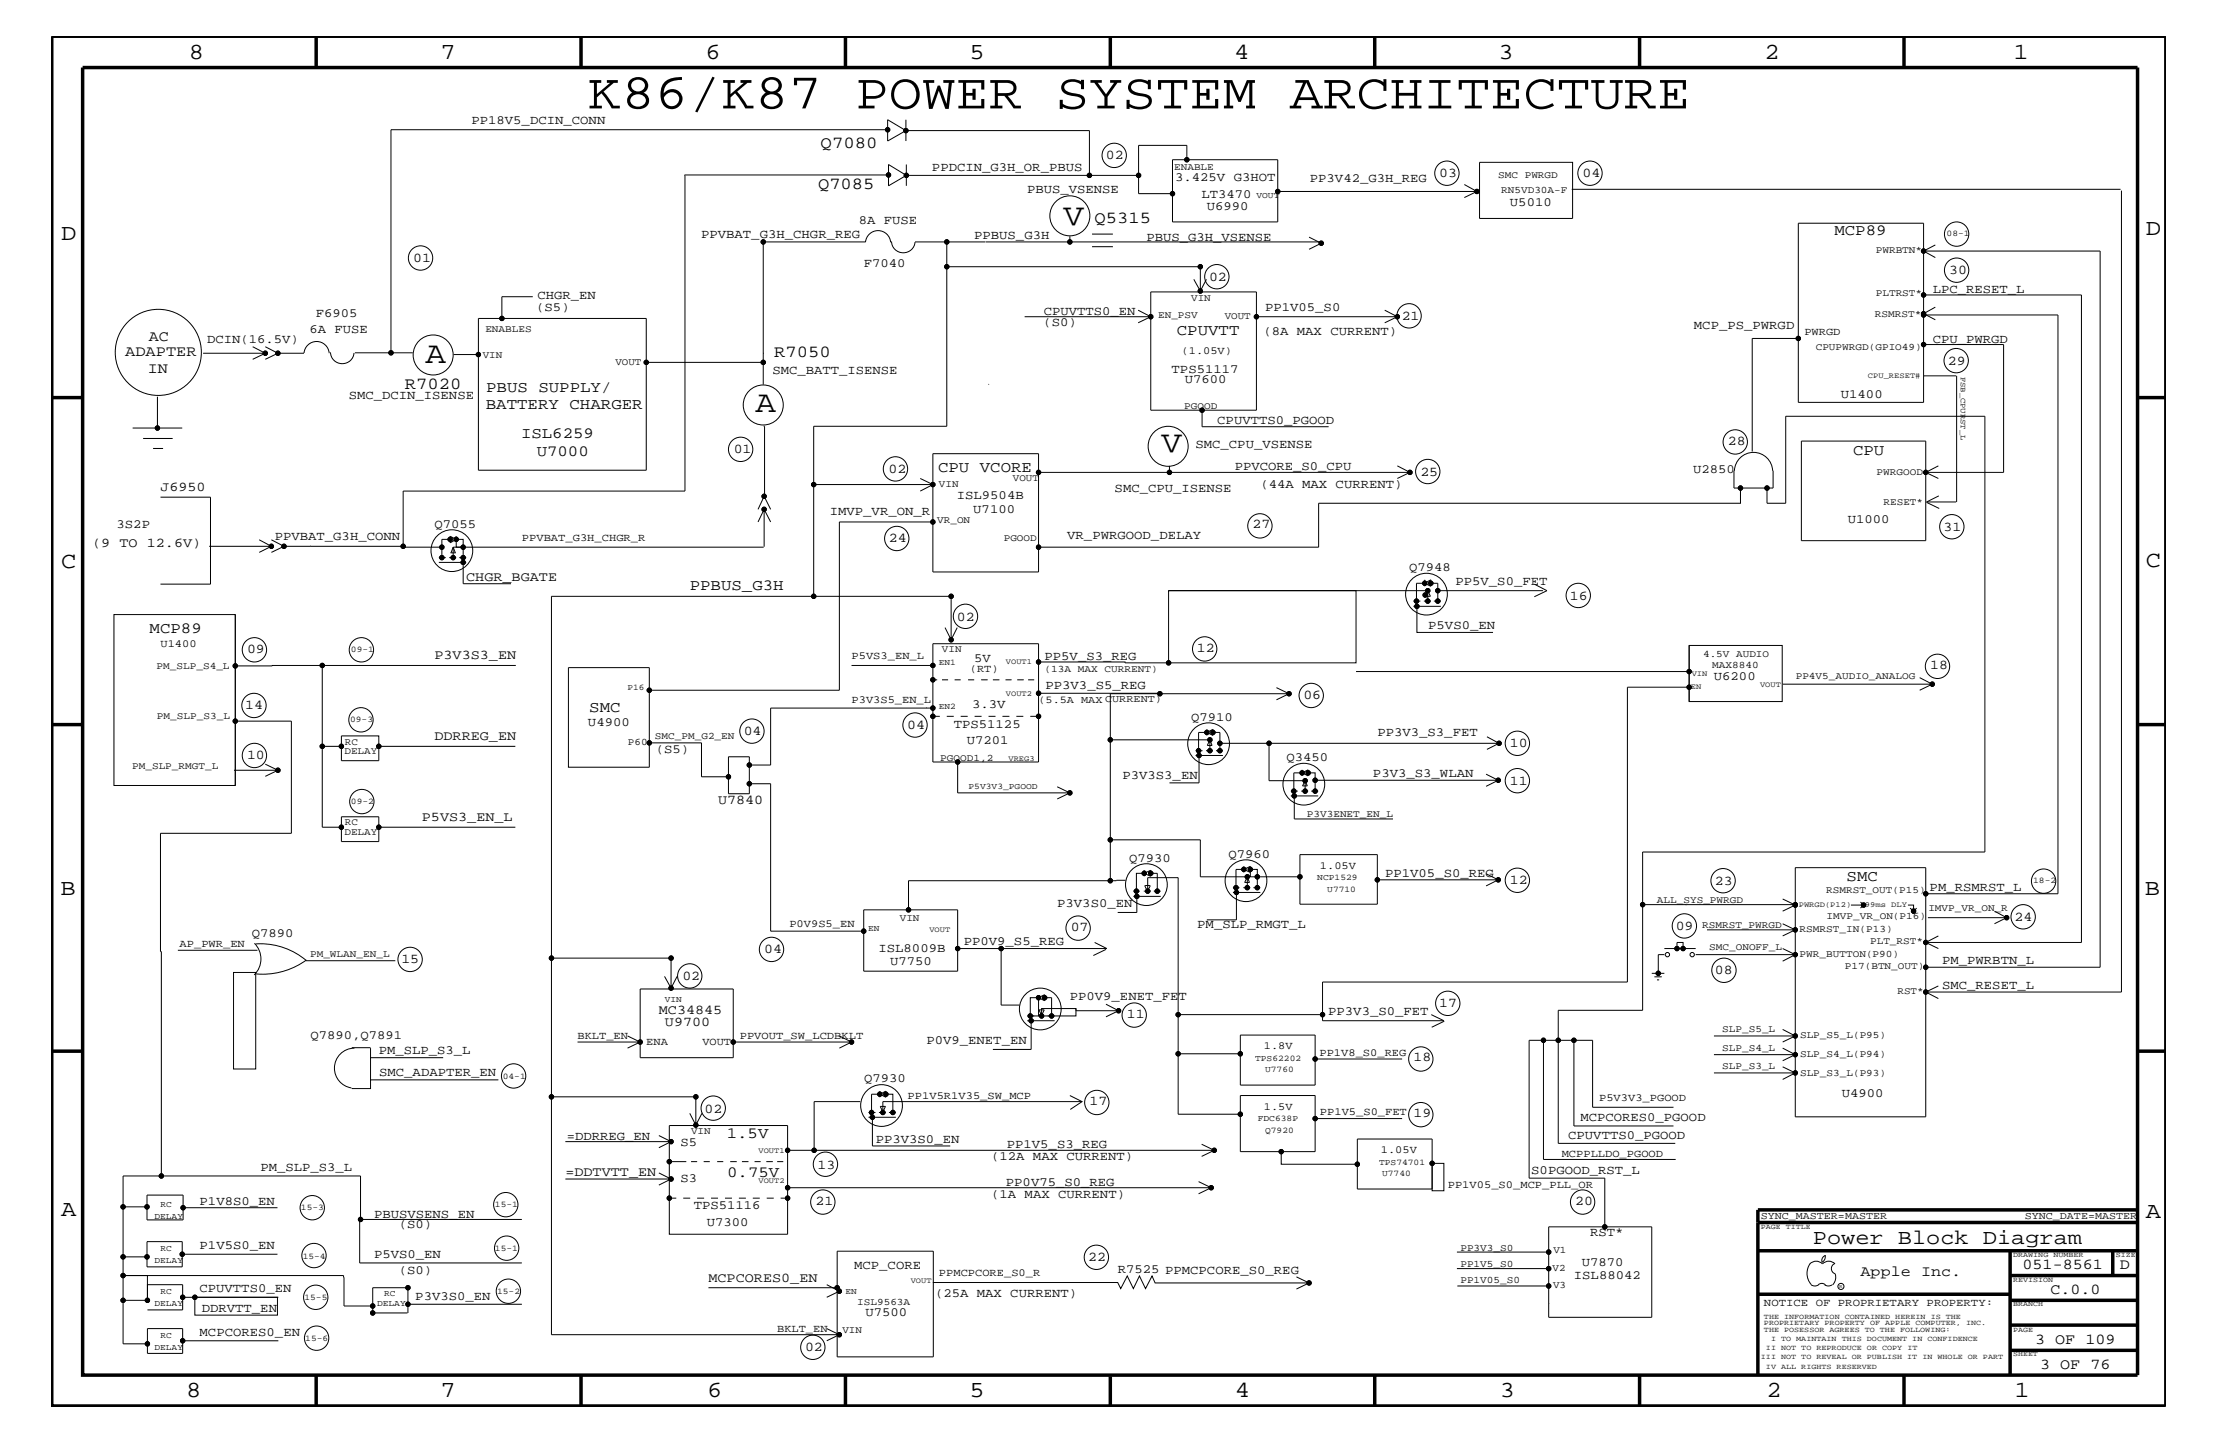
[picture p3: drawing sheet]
<svg xmlns="http://www.w3.org/2000/svg" width="432mm" height="279mm" viewBox="0 0 432 279" stroke-linecap="round" stroke-linejoin="round" font-family="sans-serif">
<defs><g id="words">
<text font-size="9.8" x="114.5" y="21.1">K86/K87 POWER SYSTEM ARCHITECTURE</text>
<g font-size="6">
<text x="207" y="43.8">V</text>
<text x="82.8" y="70.6">A</text>
<text x="147.1" y="80.3">A</text>
<text x="226.1" y="88.1">V</text>
</g>
<g font-size="4.5">
<text x="36.7" y="11.5">8</text>
<text x="85.8" y="11.5">7</text>
<text x="137.3" y="11.5">6</text>
<text x="188.7" y="11.5">5</text>
<text x="240.3" y="11.5">4</text>
<text x="291.8" y="11.5">3</text>
<text x="343.5" y="11.5">2</text>
<text x="392" y="11.5">1</text>
<text x="11.9" y="46.8">D</text>
<text x="417.7" y="45.7">D</text>
<text x="11.9" y="110.6">C</text>
<text x="417.7" y="110.3">C</text>
<text x="11.8" y="174.3">B</text>
<text x="417.6" y="174.2">B</text>
<text x="11.9" y="236.7">A</text>
<text x="417.7" y="237.1">A</text>
<text x="36.2" y="272.1">8</text>
<text x="85.8" y="272.1">7</text>
<text x="137.7" y="272.1">6</text>
<text x="188.7" y="272.1">5</text>
<text x="240.4" y="272.1">4</text>
<text x="292" y="272.1">3</text>
<text x="343.9" y="272.1">2</text>
<text x="392.2" y="272.1">1</text>
</g>
<text font-size="4.1" x="352.9" y="242.3">Power Block Diagram</text>
<g font-size="3.3">
<text x="159.8" y="28.9">Q7080</text>
<text x="159.3" y="36.9">Q7085</text>
<text x="213.1" y="43.5">Q5315</text>
<text x="150.7" y="69.5">R7050</text>
<text x="78.8" y="75.8">R7020</text>
</g>
<g font-size="3">
<text x="357.1" y="45.7">MCP89</text>
<text x="229.1" y="65.3">CPUVTT</text>
<text x="24.4" y="69.4">ADAPTER</text>
<text x="29" y="66.3">AC</text>
<text x="28.8" y="72.7">IN</text>
<text x="94.7" y="76.2">PBUS SUPPLY/</text>
<text x="94.6" y="79.7">BATTERY CHARGER</text>
<text x="101.4" y="85.4">ISL6259</text>
<text x="104.5" y="88.8">U7000</text>
<text x="360.8" y="88.6">CPU</text>
<text x="182.6" y="92">CPU VCORE</text>
<text x="134.3" y="114.9">PPBUS_G3H</text>
<text x="29.1" y="123.2">MCP89</text>
<text x="114.7" y="138.7">SMC</text>
<text x="359.5" y="171.6">SMC</text>
<text x="141.5" y="221.5">1.5V</text>
<text x="141.6" y="229.2">0.75V</text>
<text x="362.2" y="248.4">Apple Inc.</text>
<text x="393.7" y="247.1">051-8561</text>
<text x="399.2" y="252">C.0.0</text>
<text x="412.7" y="247.1">D</text>
<text x="396.2" y="261.6">3 OF 109</text>
<text x="397.2" y="266.6">3 OF 76</text>
</g>
<g font-size="2.6">
<text x="215.3" y="31">02</text>
<text x="280.2" y="34.4">03</text>
<text x="308.1" y="34.4">04</text>
<text x="80.4" y="51.1">01</text>
<text x="379.5" y="53.3">30</text>
<text x="235.4" y="54.6">02</text>
<text x="272.9" y="62.3">21</text>
<text x="379.2" y="71">29</text>
<text x="142.8" y="88.2">01</text>
<text x="336.4" y="86.6">28</text>
<text x="31.2" y="95.6">J6950</text>
<text x="173" y="92.1">02</text>
<text x="276.5" y="92.7">25</text>
<text x="17.9" y="106.5">(9 TO 12.6V)</text>
<text x="173.1" y="105.4">24</text>
<text x="243.8" y="102.7">27</text>
<text x="378.4" y="103.4">31</text>
<text x="90.8" y="113.1">CHGR_BGATE</text>
<text x="305.6" y="116.8">16</text>
<text x="186.3" y="120.8">02</text>
<text x="48.1" y="127.1">09</text>
<text x="84.6" y="128.3">P3V3S3_EN</text>
<text x="233" y="127">12</text>
<text x="375.8" y="130.2">18</text>
<text x="253.7" y="136.1">06</text>
<text x="47.8" y="138">14</text>
<text x="144.8" y="143.2">04</text>
<text x="176.6" y="142">04</text>
<text x="48.1" y="147.8">10</text>
<text x="84.6" y="144">DDRREG_EN</text>
<text x="294" y="145.5">10</text>
<text x="294" y="152.8">11</text>
<text x="82.1" y="159.9">P5VS3_EN_L</text>
<text x="139.8" y="156.6">U7840</text>
<text x="294" y="172.2">12</text>
<text x="333.8" y="172.2">23</text>
<text x="392.2" y="179.3">24</text>
<text x="148.8" y="185.6">04</text>
<text x="208.4" y="181.2">07</text>
<text x="326.2" y="181">09</text>
<text x="78.1" y="187.6">15</text>
<text x="132.8" y="190.8">02</text>
<text x="333.8" y="189.7">08</text>
<text x="128.3" y="197.4">MC34845</text>
<text x="280.2" y="196">17</text>
<text x="129.5" y="199.8">U9700</text>
<text x="219.4" y="198.1">11</text>
<text x="275.2" y="206.6">18</text>
<text x="212.1" y="215.1">17</text>
<text x="137.2" y="216.7">02</text>
<text x="275.2" y="217.5">19</text>
<text x="159.2" y="227.5">13</text>
<text x="110.1" y="229">=DDTVTT_EN</text>
<text x="158.7" y="234.6">21</text>
<text x="306.7" y="234.6">20</text>
<text x="211.8" y="245.5">22</text>
<text x="137.9" y="249.5">MCPCORES0_EN</text>
<text x="156.7" y="263.1">02</text>
</g>
<g font-size="2.5">
<text x="91.8" y="24.1">PP18V5_DCIN_CONN</text>
<text x="181.4" y="33.3">PPDCIN_G3H_OR_PBUS</text>
<text x="228.8" y="35.2">3.425V G3HOT</text>
<text x="255" y="35.5">PP3V42_G3H_REG</text>
<text x="200" y="37.5">PBUS_VSENSE</text>
<text x="233.9" y="38.5">LT3470</text>
<text x="235" y="40.8">U6990</text>
<text x="294" y="40.2">U5010</text>
<text x="136.5" y="46.3">PPVBAT_G3H_CHGR_REG</text>
<text x="167.2" y="43.5">8A FUSE</text>
<text x="189.7" y="46.6">PPBUS_G3H</text>
<text x="223.2" y="46.8">PBUS_G3H_VSENSE</text>
<text x="168.1" y="51.9">F7040</text>
<text x="104.6" y="58.2">CHGR_EN</text>
<text x="376.3" y="57">LPC_RESET_L</text>
<text x="60.3" y="64.8">6A FUSE</text>
<text x="61.5" y="61.7">F6905</text>
<text x="104.4" y="60.6">(S5)</text>
<text x="203.1" y="63.4">(S0)</text>
<text x="203.2" y="61.3">CPUVTTS0_EN</text>
<text x="246" y="65.1">(8A MAX CURRENT)</text>
<text x="246.3" y="60.6">PP1V05_S0</text>
<text x="329.8" y="64.1">MCP_PS_PWRGD</text>
<text x="40.3" y="66.8">DCIN(16.5V)</text>
<text x="376.3" y="66.7">CPU_PWRGD</text>
<text x="67.9" y="77.7">SMC_DCIN_ISENSE</text>
<text x="150.4" y="72.8">SMC_BATT_ISENSE</text>
<text x="228.1" y="72.6">TPS51117</text>
<text x="230.6" y="74.5">U7600</text>
<text x="358.4" y="77.4">U1400</text>
<text x="237" y="82.5">CPUVTTS0_PGOOD</text>
<text x="232.7" y="87.2">SMC_CPU_VSENSE</text>
<text x="217" y="95.7">SMC_CPU_ISENSE</text>
<text x="240.4" y="91.5">PPVCORE_S0_CPU</text>
<text x="245.4" y="95.1">(44A MAX CURRENT)</text>
<text x="329.6" y="92.1">U2850</text>
<text x="161.5" y="100.4">IMVP_VR_ON_R</text>
<text x="186.3" y="97.1">ISL9504B</text>
<text x="189.5" y="99.9">U7100</text>
<text x="359.7" y="101.8">U1000</text>
<text x="22.7" y="102.8">3S2P</text>
<text x="53.5" y="105.2">PPVBAT_G3H_CONN</text>
<text x="84.6" y="102.7">Q7055</text>
<text x="207.8" y="104.9">VR_PWRGOOD_DELAY</text>
<text x="274.3" y="111.2">Q7948</text>
<text x="283.4" y="113.9">PP5V_S0_FET</text>
<text x="278" y="122.5">P5VS0_EN</text>
<text x="189.7" y="128.9">5V</text>
<text x="203.4" y="128.5">PP5V_S3_REG</text>
<text x="189.2" y="137.8">3.3V</text>
<text x="203.5" y="134.1">PP3V3_S5_REG</text>
<text x="333.7" y="132.4">U6200</text>
<text x="114.5" y="141.4">U4900</text>
<text x="185.7" y="141.7">TPS51125</text>
<text x="231.9" y="140.3">Q7910</text>
<text x="268.1" y="143.3">PP3V3_S3_FET</text>
<text x="127.7" y="146.7">(S5)</text>
<text x="188.2" y="144.8">U7201</text>
<text x="250.4" y="148.2">Q3450</text>
<text x="218.5" y="151.6">P3V3S3_EN</text>
<text x="267.3" y="151.3">P3V3_S3_WLAN</text>
<text x="219.8" y="167.8">Q7930</text>
<text x="239.2" y="167">Q7960</text>
<text x="269.7" y="170.7">PP1V05_S0_REG</text>
<text x="375.7" y="173.4">PM_RSMRST_L</text>
<text x="205.8" y="176.6">P3V3S0_EN</text>
<text x="49" y="182.5">Q7890</text>
<text x="171" y="185.4">ISL8009B</text>
<text x="187.6" y="184">PP0V9_S5_REG</text>
<text x="233.1" y="180.7">PM_SLP_RMGT_L</text>
<text x="173.3" y="187.8">U7750</text>
<text x="378.1" y="187.7">PM_PWRBTN_L</text>
<text x="208.3" y="194.8">PP0V9_ENET_FET</text>
<text x="258.6" y="197.6">PP3V3_S0_FET</text>
<text x="378.1" y="192.6">SMC_RESET_L</text>
<text x="60.5" y="202.3">Q7890,Q7891</text>
<text x="180.3" y="203.2">P0V9_ENET_EN</text>
<text x="73.7" y="205.3">PM_SLP_S3_L</text>
<text x="73.8" y="209.6">SMC_ADAPTER_EN</text>
<text x="168.2" y="210.8">Q7930</text>
<text x="358.6" y="213.6">U4900</text>
<text x="110.3" y="221.9">=DDRREG_EN</text>
<text x="305.3" y="221.7">CPUVTTS0_PGOOD</text>
<text x="307.7" y="218.3">MCPCORES0_PGOOD</text>
<text x="132.5" y="223.2">S5</text>
<text x="170.5" y="222.6">PP3V3S0_EN</text>
<text x="193" y="225.9">(12A MAX CURRENT)</text>
<text x="196" y="223.5">PP1V5_S3_REG</text>
<text x="50.7" y="228">PM_SLP_S3_L</text>
<text x="132.5" y="230.2">S3</text>
<text x="193" y="233.2">(1A MAX CURRENT)</text>
<text x="195.8" y="230.9">PP0V75_S0_REG</text>
<text x="298.1" y="228.5">S0PGOOD_RST_L</text>
<text x="38.9" y="234.6">P1V8S0_EN</text>
<text x="72.8" y="237.1">PBUSVSENS_EN</text>
<text x="77.6" y="239.1">(S0)</text>
<text x="135" y="235.5">TPS51116</text>
<text x="137.6" y="238.6">U7300</text>
<text x="38.9" y="243.1">P1V5S0_EN</text>
<text x="72.8" y="245">P5VS0_EN</text>
<text x="309.5" y="240.7">RST*</text>
<text x="38.9" y="251.6">CPUVTTS0_EN</text>
<text x="77.6" y="248.1">(S0)</text>
<text x="166.3" y="247.1">MCP_CORE</text>
<text x="217.6" y="247.8">R7525 PPMCPCORE_S0_REG</text>
<text x="306.4" y="249.1">ISL88042</text>
<text x="307.9" y="246.6">U7870</text>
<text x="39.3" y="255.5">DDRVTT_EN</text>
<text x="80.9" y="253.1">P3V3S0_EN</text>
<text x="168.5" y="256.3">U7500</text>
<text x="182" y="252.6">(25A MAX CURRENT)</text>
<text x="38.9" y="260.1">MCPCORES0_EN</text>
</g>
<g font-size="2.1">
<text x="351.3" y="65.3">PWRGD</text>
<text x="230" y="68.9">(1.05V)</text>
<text x="101.6" y="105.3">PPVBAT_G3H_CHGR_R</text>
<text x="31.2" y="125.9">U1400</text>
<text x="165.8" y="128.3">P5VS3_EN_L</text>
<text x="188.8" y="130.8">(RT)</text>
<text x="165.8" y="136.8">P3V3S5_EN_L</text>
<text x="257" y="169.2">1.05V</text>
<text x="35" y="184.3">AP_PWR_EN</text>
<text x="153.7" y="180.5">P0V9S5_EN</text>
<text x="112.4" y="202.3">BKLT_EN</text>
<text x="125.8" y="203.5">ENA</text>
<text x="136.7" y="203.5">VOUT</text>
<text x="144" y="202.3">PPVOUT_SW_LCDBKLT</text>
<text x="246" y="204.3">1.8V</text>
<text x="256.9" y="205.5">PP1V8_S0_REG</text>
<text x="176.7" y="214.1">PP1V5R1V35_SW_MCP</text>
<text x="311.3" y="214.4">P5V3V3_PGOOD</text>
<text x="246" y="216.1">1.5V</text>
<text x="257" y="217">PP1V5_S0_FET</text>
<text x="268.8" y="224.6">1.05V</text>
<text x="304" y="225.3">MCPPLLDO_PGOOD</text>
<text x="281.9" y="231.3">PP1V05_S0_MCP_PLL_OR</text>
<text x="182.8" y="248.4">PPMCPCORE_S0_R</text>
<text x="343.4" y="254.4">NOTICE OF PROPRIETARY PROPERTY:</text>
<text x="151.3" y="259.3">BKLT_EN</text>
</g>
<g font-size="2">
<text x="202.2" y="136.8">(5.5A MAX CURRENT)</text>
<text x="342.8" y="237.4">SYNC_MASTER=MASTER</text>
<text x="394.2" y="237.4">SYNC_DATE=MASTER</text>
</g>
<g font-size="1.9">
<text x="228.6" y="33">ENABLE</text>
<text x="291.7" y="34.7">SMC PWRGD</text>
<text x="292.3" y="37.5">RN5VD30A-F</text>
<text x="365.2" y="49.3">PWRBTN*</text>
<text x="231.9" y="58.5">VIN</text>
<text x="365.2" y="57.7">PLTRST*</text>
<text x="94.5" y="64.7">ENABLES</text>
<text x="225.5" y="62">EN_PSV</text>
<text x="238.4" y="62.2">VOUT</text>
<text x="365" y="61.7">RSMRST*</text>
<text x="94" y="69.8">VIN</text>
<text x="119.8" y="71.1">VOUT</text>
<text x="353.5" y="68.1">CPUPWRGD(GPIO49)</text>
<text x="230.5" y="79.6">PGOOD</text>
<text x="182.8" y="94.9">VIN</text>
<text x="197.2" y="93.7">VOUT</text>
<text x="365.3" y="92.4">PWRGOOD</text>
<text x="182.5" y="101.9">VR_ON</text>
<text x="366.7" y="98.4">RESET*</text>
<text x="195.4" y="105.3">PGOOD</text>
<text x="30.5" y="130.2">PM_SLP_S4_L</text>
<text x="183.4" y="127">VIN</text>
<text x="203.4" y="130.8">(13A MAX CURRENT)</text>
<text x="331.6" y="128">4.5V AUDIO</text>
<text x="333.3" y="130">MAX8840</text>
<text x="349.6" y="132.2">PP4V5_AUDIO_ANALOG</text>
<text x="30.6" y="140">PM_SLP_S3_L</text>
<text x="127.5" y="144">SMC_PM_G2_EN</text>
<text x="25.7" y="149.7">PM_SLP_RMGT_L</text>
<text x="67.1" y="146.8">DELAY</text>
<text x="67.1" y="145">RC</text>
<text x="122.3" y="145.1">P60</text>
<text x="183" y="148.1">PGOOD1,2</text>
<text x="67.1" y="160.7">RC</text>
<text x="254.4" y="159.1">P3V3ENET_EN_L</text>
<text x="67.1" y="162.6">DELAY</text>
<text x="355.5" y="173.9">RSMRST_OUT(P15)</text>
<text x="175.2" y="179.4">VIN</text>
<text x="322.6" y="175.8">ALL_SYS_PWRGD</text>
<text x="355.6" y="179">IMVP_VR_ON(P16)</text>
<text x="375.4" y="177.4">IMVP_VR_ON_R</text>
<text x="331.4" y="180.6">RSMRST_PWRGD</text>
<text x="332.7" y="185">SMC_ONOFF_L</text>
<text x="350.4" y="181.4">RSMRST_IN(P13)</text>
<text x="364.1" y="183.8">PLT_RST*</text>
<text x="60.4" y="186.4">PM_WLAN_EN_L</text>
<text x="350.4" y="186.3">PWR_BUTTON(P90)</text>
<text x="359.2" y="188.7">P17(BTN_OUT)</text>
<text x="369.4" y="193.6">RST*</text>
<text x="335.3" y="200.9">SLP_S5_L</text>
<text x="350.4" y="202.1">SLP_S5_L(P95)</text>
<text x="335.3" y="204.6">SLP_S4_L</text>
<text x="335.3" y="208.2">SLP_S3_L</text>
<text x="350.4" y="205.8">SLP_S4_L(P94)</text>
<text x="350.4" y="209.4">SLP_S3_L(P93)</text>
<text x="134.5" y="220.8">VIN</text>
<text x="284.3" y="243.5">PP3V3_S0</text>
<text x="302.4" y="244">V1</text>
<text x="284.3" y="246.7">PP1V5_S0</text>
<text x="284.3" y="249.9">PP1V05_S0</text>
<text x="302.3" y="247.5">V2</text>
<text x="302.3" y="250.8">V3</text>
<text x="166.9" y="254">ISL9563A</text>
<text x="164" y="259.5">VIN</text>
</g>
<g font-size="1.7">
<text x="244.6" y="38.6">VOUT</text>
<text x="379" y="46">08-1</text>
<text x="68.3" y="127">09-1</text>
<text x="182.8" y="129.6">EN1</text>
<text x="122.2" y="134.4">P16</text>
<text x="68.2" y="140.6">09-3</text>
<text x="182.8" y="138">EN2</text>
<text x="188.6" y="153.7">P5V3V3_PGOOD</text>
<text x="68.3" y="156.5">09-2</text>
<text x="256.5" y="171.4">NCP1529</text>
<text x="258.4" y="173.7">U7710</text>
<text x="395.8" y="172">18-2</text>
<text x="169" y="181.3">EN</text>
<text x="129.5" y="195">VIN</text>
<text x="244.3" y="206.5">TPS62202</text>
<text x="246.3" y="208.8">U7760</text>
<text x="97.9" y="210.1">04-1</text>
<text x="244.9" y="218.3">FDC638P</text>
<text x="246.3" y="220.6">Q7920</text>
<text x="268.5" y="226.8">TPS74701</text>
<text x="269.1" y="229.1">U7740</text>
<text x="30.1" y="237.4">DELAY</text>
<text x="31.2" y="235">RC</text>
<text x="58.6" y="235.6">15-3</text>
<text x="96.4" y="235.1">15-1</text>
<text x="30.1" y="245.9">DELAY</text>
<text x="31.2" y="243.5">RC</text>
<text x="58.9" y="245.1">15-4</text>
<text x="96.4" y="243.5">15-1</text>
<text x="31.2" y="252">RC</text>
<text x="96.8" y="252">15-2</text>
<text x="164.6" y="252">EN</text>
<text x="30.1" y="254.4">DELAY</text>
<text x="59.3" y="253.1">15-5</text>
<text x="73.4" y="254.4">DELAY</text>
<text x="74.8" y="252.3">RC</text>
<text x="30.1" y="262.9">DELAY</text>
<text x="31.2" y="260.5">RC</text>
<text x="59.4" y="261.1">15-6</text>
</g>
<g font-size="1.5">
<text x="363.6" y="73.7">CPU_RESET#</text>
<text x="381.8" y="73.3" transform="rotate(90 381.8 73.3)">FSB_CPURST_L</text>
<text x="195.8" y="129.3">VOUT1</text>
<text x="329.4" y="131.6">VIN</text>
<text x="195.8" y="135.5">VOUT2</text>
<text x="329.2" y="134.1">EN</text>
<text x="342.6" y="133.8">VOUT</text>
<text x="196.3" y="148.1">VREG3</text>
<text x="350.2" y="176.6">PWRGD(P12)</text>
<text x="363.1" y="176.6">99ms DLY</text>
<text x="180.9" y="181.6">VOUT</text>
<text x="147.7" y="224.5">VOUT1</text>
<text x="147.7" y="230.4">VOUT2</text>
<text x="177.3" y="249.8">VOUT</text>
</g>
<g font-size="1.4">
<text x="342.8" y="239.2">PAGE TITLE</text>
<text x="391.9" y="244.7">DRAWING NUMBER</text>
<text x="411.9" y="244.7">SIZE</text>
<text x="391.9" y="249.5">REVISION</text>
<text x="343.4" y="256.8">THE INFORMATION CONTAINED HEREIN IS THE</text>
<text x="391.9" y="254.4">BRANCH</text>
<text x="343.4" y="259.3">THE POSESSOR AGREES TO THE FOLLOWING:</text>
<text x="343.4" y="258">PROPRIETARY PROPERTY OF APPLE COMPUTER, INC.</text>
<text x="343.8" y="262.9">II NOT TO REPRODUCE OR COPY IT</text>
<text x="344.8" y="261.1">I TO MAINTAIN THIS DOCUMENT IN CONFIDENCE</text>
<text x="391.9" y="259.3">PAGE</text>
<text x="342.8" y="264.7">III NOT TO REVEAL OR PUBLISH IT IN WHOLE OR PART</text>
<text x="343.8" y="266.6">IV ALL RIGHTS RESERVED</text>
<text x="391.9" y="264.1">SHEET</text>
</g>
<text font-size="1" x="358.1" y="250.7">R</text>
</g></defs>
<g fill="none" stroke="#000" stroke-width=".68" stroke-linecap="butt">
<path d="M10.1 7.1h411.5v266.7h-411.5zM16.1 13.2h400v254.5h-400zM61.6 7.1v6.1M113.1 7.1v6.1M164.6 7.1v6.1M216.2 7.1v6.1M267.6 7.1v6.1M319.2 7.1v6.1M370.7 7.1v6.1M10.1 77.4h6M416.1 77.4h5.5M10.1 141.1h6"/>
<path d="M416.1 141.1h5.5M10.1 204.7h6M416.1 204.7h5.5M342.2 238h73.9M416.1 235.6h-73.9v32.1M342.2 243.5h73.9M342.2 252h49.1M391.3 243.5v24.2M391.3 258h24.8M391.3 253.2h24.8M391.3 248.4h24.8M411.3 243.5v4.9"/>
<path d="M61.6 267.7v6.1M113.1 267.7v6.1M164.6 267.7v6.1M216.2 268v5.8M267.6 267.7v6.1M319.2 267.7v6.1M370.7 267.7v6.1M391.3 262.9h24.8"/>
</g>
<g fill="none" stroke="#000" stroke-width=".19">
<path d="M133.4 34.1v61.5h-54.9v10.9h7.5M172.8 25.3h-96.7v43.4M173 32l3.4 2.1-3.4 2.1zM173 34.1h-39.7M176.4 23.3v2.1l-3.6-2.1v4.2l3.6-2.1M176.4 25.4v2.1M176.4 25.4h35.7v8.7h.1M176.4 32v4.2M176.4 34.1h45.3M231.1 31.1v-2.8h-9.4v9.4h6.6v-6.6h20.5v12.1h-20.5v-5.5M248.8 37.3h38.7l-2.4 1.2M285.1 35.9l2.4 1.3"/>
<path d="M288 31.6h18.2v10.9h-18.2zM306 36.9h106.8M413 37.1v156.1h-38.1M103.7 57.8h-6v4.2M168.5 47.1h-19.9v27.8M168.5 47.1a2.46 2.46 0 0 1 2.5-2.2 2.46 2.46 0 0 1 2.4 2.3M173.6 47a2.29 2.29 0 0 0 2.2 2.2 2.29 2.29 0 0 0 2.3-2.1h13.7M184.3 47.1v35.9h-25.9v33.1M184.3 51.9h49.4M208.3 46v1.1h-16.4M208.3 47.1h48.9v.3l-2.4 1.1M212.6 45.6h4.1"/>
<path d="M212.6 48h4.1M232.4 54.4l1.3 2.3 1.2-2.3M233.7 51.9v4.8l.1-.1M233.8 51.8l-.1 .1M254.8 46.2l2.4 1.2M374.5 48.9h34.4v139.4h-34v4.9M374.5 48.9l2.3 1.3M374.5 57.4h30.7v126.1h-30.3M376.8 47.7l-2.3 1.2v-5.4h-24.4v34.8h24.4v-29.4M376.8 59.8l-2.3 1.3 2.3 1.2M30.6 77.2v6.1h4.9M39.5 68.8h12.1"/>
<path d="M49.2 67.5l2.4 1.3M51.6 67.5l2.5 1.3-2.5 1.2M51.6 68.8l-2.4 1.2M53.9 68.8h5.3M59.2 68.7a2.46 2.46 0 0 1 2.5-2.2 2.46 2.46 0 0 1 2.4 2.3M64.3 68.6a2.29 2.29 0 0 0 2.3 2.2 2.29 2.29 0 0 0 2.3-2.1M69.1 68.7h11.2M88.3 69h4.8M125.8 70.6v-8.6h-32.7v29.6h32.7v-21h22.8M148.7 68.8l-.1 .1M192.5 74.8l-.1 .1M199.5 61.7h24.5"/>
<path d="M221.6 60.4l2.4 1.3v-4.9h20.6v4.9M224 61.7v18.2h20.6v-18.2h27.4M224 61.7l-2.4 1.2M234 79.9v3.2h24.7M269.6 60.4l2.4 1.3M272 61.7l-2.4 1.2M350.1 65.9h-9v22M374.5 67.1h15.6v24.9h-15.2M374.5 61.3h26.1v112.7h-25.7M374.6 73.2h6.2M380.9 73.2v24.5M25.8 83.3h4.8"/>
<path d="M27.9 85.4h5.7M29.8 87.3h2M31.2 96.8h9.8v16.9h-9.8M148.7 83h.1v13.6l-1.2 2.6M148.8 96.6l1.2 2.6M148.8 99.2v7.3M148.8 99.2l-1.2 2.4M148.8 99.2l1.2 2.4M158.4 94.3h23.2M179.2 95.6l2.4-1.3v-6h20.6v23.1h-20.6v-9.8M179.2 93.2l2.4 1.1M181.6 94.3v7.3h-18.2v32.8h-37v-4.4h-15.7v19.4h15.7v-15"/>
<path d="M202.2 92h72.3M227.7 90.7v1.3M272 90.7l2.5 1.3M274.5 92l-2.5 1.2M337.6 91.6v3.4h7.6v-3.4M337.7 91.7a3.7 3.7 0 0 1 3.7-3.6 3.7 3.7 0 0 1 3.7 3.6M338.8 95v3h-82.1v8.5h-54.5M344 95v3h3.6v-16.9h38.8v84.8h-66.6v10.2M375.1 97.8l2.4 1.2M377.4 90.7l-2.5 1.3v-6.1h-24.2v19.4h24.2v-13.3l2.5 1.2M377.4 96.5l-2.3 1.2h5.7M22.2 119.7h23.6v33.2h-23.6z"/>
<path d="M40.7 106.4h12.1M45.8 119.7v33.2M50.5 105.1l2.3 1.3M52.8 105.1l2.5 1.3-2.5 1.2M52.8 106.4l-2.3 1.2M55.1 106.4h23.4M60.5 106.3v.1M85.4 108.6h1.4M85.4 109.5h5.4M87.5 108.6h1.3M87.6 105h-1.6v3.6M87.7 107.6h1"/>
<path d="M88.2 106.5v2.1M88.2 106.5h2M88.2 106.5l-.4 1.1M88.2 106.5l.4 1.1M88.8 105h1.4v1.5h-1.4zM88.8 104.4v.6l-1.2 .7v-1.3l1.2 .6M89.4 108.6h1.4M90.2 109.5v4.2h9.3M148.7 106.5h-58.5v2.1M185.2 116.1h-77.8v143.8h56M185.2 116.1v8.5l.1-.1M185.3 116l-.1 .1"/>
<path d="M227.5 115h36.5v14.1h-36.5zM227.5 115h50.5v2M275.2 117h1.3M275.2 118.1h5.3M275.8 118.1v5h14.9M277.2 117h1.4M277.4 112.9v.7l1.2 .6v-.6h1.3v1.4M277.4 113.6v.6M278 115l.5 1.1h-1zM278.6 113.6v-.7l-1.2 .7h-1.6v3.4M279.1 117h1.4M298.7 113.7l2.5 1.3-2.5 1.2"/>
<path d="M300.4 115h-20.5v2M62.7 129.6l-16.9 .1M100.4 129.6h-37.7v15.7M165.8 129.6h15.8M180.3 137.9h-30.3v11.1h-4.1M180.4 137.8l-.1 .1M181.6 132.4v5.5h-1.3M181.6 132.4h.9M181.6 132.4v-7.1h20.6v9.7M183.4 132.4h1.2M184 122.2l1.2 2.4 1.2-2.4M185.8 132.4h1.2"/>
<path d="M188.5 132.4h1.2M191 132.4h1.3M193.3 132.4h1.3M195.7 132.4h1.2M198 132.4h1.3M200.2 132.4h1.1M202.2 128.9h16.8v.2h8.5M225.8 135.1l-23.6-.1v13.4h-20.6v-10.5M248.5 133.9l2.5 1.2-2.5 1.2M251 135.1h-34.8v36.4M264 130.8h64.8M328.8 125.7h18.2v10.9h-18.2z"/>
<path d="M328.8 133.8h-12v57.4h-59.3v7.5h23.5M328.8 125.7v10.9M347 133.2h29.2M373.7 131.9l2.5 1.3M376.2 133.2l-2.5 1.2M45.6 150h8.5M45.8 140.4h10.9v21.8h-25.5v23.1h.2v43.7h38.8v8.4M51.6 148.8l2.5 1.2M54.1 150l-2.5 1.2M66.5 143.3h7.2v4.8h-7.2zM66.5 145.3h-3.8v15.8h3.8M66.5 159h7.2v4.9h-7.2z"/>
<path d="M73.7 145.3h26.6M126.4 144.6h10.2v6.6h5.2M141.8 147.3h4.1v7.2h-4.1zM145.9 152.6h4.1v28.7h18.1M186.4 148.4v6h21.9M205.8 153.2l2.5 1.2M208.3 154.4l-2.5 1.2M216.2 144h19.3v2.2M232.7 147.1h5.4M232.7 146.2h1.4M233.4 147.1v5.3h-5.7M234.8 146.2h1.3"/>
<path d="M235 142.6l1.1 .6v-.6h1.4v2.1M235 142v1.2M235.5 144l.5 1.1h-1zM236.1 142.6v-.6l-1.1 .6h-1.7v3.6M236.7 146.2h1.4M247.1 144.7h-9.6v1.5M247.1 144.7v7.3h7v2M247.1 144.7h44.7M251.3 155h5.3M251.3 154h1.3M252 155v4.5h19.2M253.3 154h1.4"/>
<path d="M253.5 150.5l1.2 .6v-.6h1.3v1.4h35.7M253.5 149.9v1.2M254.1 152l.4 1h-.9zM254.7 150.5v-.6l-1.2 .6h-1.6v3.5M255.3 154h1.3M256 151.9v2.1M289.3 150.7l2.4 1.2-2.4 1.2M289.5 143.5l2.3 1.2-2.3 1.2M73.7 161.1h26.6M168.1 177.2h18.3v11.9h-18.3zM216.2 163.5h17.5v7.2h9.1v2.1M219.1 171.4l-42.2 .1v5.7"/>
<path d="M220.6 174.5h5.4M220.6 173.5h.6M221.3 174.5v3.2h-3.7M222.7 173.5h1.3M222.8 170l1.2 .6v-.6h1.3v3.5M222.8 169.4v1.2M222.8 172.4l.6 1.1M222.9 172.4h1M223.9 172.4l-.5 1.1v-2.6h6v26.7M224 170v-.6l-1.2 .6h-1.6v3.5h.7M224.6 173.5h1.4M240 173.8h5.4"/>
<path d="M240 172.8h1.3M240.7 173.8v5.3h-5.7M242.1 172.8h1.3M242.1 168.7v.6l1.3-.6v.6M242.1 169.3l1.3 .6M242.1 169.3v.6M242.1 169.3h-1.5v3.5M242.8 170.7l.4 1.1h-.9zM243.4 169.3h1.4v1.4h-1.4zM244 172.8h1.4M253.1 166.4h15v9.7h-15zM253.1 170.7h-8.3v2.1"/>
<path d="M268.1 171.3h23.6M289.3 170.1l2.4 1.2-2.4 1.2M328.3 176.1l-.1 .1M347 177.4l2.5-1.2v4.8l-2.5-1.1M347 175l2.5 1.2v-7.3h25.4v14.6M349.5 176.1h-29.7v20.6h-16.4v25.9h22.7M362.2 175.6l.6 .6h-2.5M362.8 176.2l-.6 .6M371.4 176.2h1.1v1.2M371.9 176.8l.6 .6 .6-.6M375.3 178.7h15.4M388.3 177.4l2.4 1.3"/>
<path d="M390.7 178.7l-2.4 1.2M34.6 185h15.5M45.5 189.3h4.3v18.8h-4.3zM49.5 183.7a4.3 4.3 0 0 1 0 6.1M49.8 183.8a13.8 13.8 0 0 1 9.8 3.2M59.5 187.1h17.5M59.6 186.9a14.5 14.5 0 0 1-9.7 2.7M107.4 186.5h23.2M124.6 192.6h18.1v13.3h-18.1zM129.4 190.1l1.2 2.3 1.2-2.3M130.6 186.5v5.9l.1-.1M130.7 186.5h-.1"/>
<path d="M194.9 184.7v11h3.6M200 197.8h1.3M200 198.7h5.3M200.6 194.3h1.6v3.5h-1.6zM200.7 198.7v5.6h-7.4M202.1 197.8h.7M202.2 194.3l1.2-.6v1.1zM202.2 194.3v.5M202.3 196.6h1l-.5 1.1zM202.8 196.4h6.7v1.4h-6.7zM203.4 194.3h1.3v3.5M204 197.8h1.3"/>
<path d="M209.5 196.4v.4h8.3M213.1 183.5l2.4 1.2h-29.1M215.3 195.5l2.5 1.3M215.3 184.9l-2.4 1.1M217.8 196.8l-2.5 1.2M229.4 197.6v7.6h12.1M229.4 197.6h28.1M278.6 197.6l2.5 1.1M281.2 198.8l-2.5 1.2M322.1 190.2h1.4M322.6 190.8h.4M322.8 189.5h1.2"/>
<path d="M324 184.7h2.5v-1.2h1.2v1.2M324 185.9h-1.2v3.6h-1.2M326.5 184.7h3.6M330.1 185.9h19.4M332.3 181h17.2M347 184.7l2.5 1.2M349.5 181v20.7M349.5 185.9l-2.5 1.2M349.5 181l-2.5 1.2M377.4 194.4l-2.5-1.2v24.3h-25.4v-8.6h-15.8M377.4 184.7l-2.5-1.2v4.8M377.4 192l-2.5 1.2"/>
<path d="M377.4 182.2l-2.5 1.3M68.5 204h3.6M69 204.1a3.9 3.9 0 0 0-3.9 3.6 3.9 3.9 0 0 0 3.3 4.1M72.1 204.1v7.8h-3.6h.1M72.1 210.3h24.9M72.2 205.9h14.1M107.4 213.6h28.3M112.4 202.9h12.2M122.2 201.7l2.4 1.2-2.4 1.2M134.3 216.8l1.2 2.3 1.2-2.3M135.5 213.6v5.5l.1-.1M142.7 202.9h23.1"/>
<path d="M163.4 201.7l2.4 1.2M165.8 202.9l-2.4 1.2M167.5 214.5h-9v9.5h-5.2M169.1 217.5h5.3M169.1 216.6h1.3M169.8 217.5v5.6h15.2M171.1 216.6h1.4M171.3 212.5v.5l1.2-.5v.5h1.3v3.6h-.7M171.3 213l1.2 .6v-.6M171.3 213v.6M171.3 213h-1.6v3.6M171.4 215.4h1l-.5 1.1z"/>
<path d="M173.8 216.6h.6M208.3 213.3l2.4 1.2-2.3 1.5M210.7 214.5h-38.8v2.2M229.4 205.2v11.7h12.1M241.5 201.5h14.5v9.8h-14.5zM241.5 213.3h14.5v10.9h-14.5zM256 206.2h17M256 217.8h17M300.5 202.6v23.1h25.7M306.4 202.6v16.6h19.4M325.8 215.6h-15.8v-13h-12.3v26.8h14.7v9.5h9.2v17.6h-20.1v-9.5M333.7 205.3h15.8v3.6"/>
<path d="M333.7 201.7h15.8M347 200.4l2.5 1.3v3.6M347 207.7l2.5 1.2M347 204.1l2.5 1.2M349.5 208.9l-2.5 1.3M349.5 205.3l-2.5 1.2M349.5 201.7l-2.5 1.2M24 235v9.7h4.6M28.6 232.7h7v4.8h-7zM31.4 229h-7.4v6h4.6M35.6 235.1h18.4M101.6 237.4h-31.6v8.5h31.6"/>
<path d="M110.1 229.6h20.5M110.1 222.3h20.5M128.3 228.4l2.3 1.2M128.3 221.1l2.3 1.2M130.3 226.2v-7.1h23v12.2M130.6 229.6l-2.3 1.1M130.6 222.3l-2.3 1.2M133.6 226.2h-3.3v14.1h23v-9h82.5M134.5 226.2h1.2M137 226.2h1.2M139.6 226.2h1.2M142.2 226.2h1.2"/>
<path d="M144.4 226.2h1.3M146.9 226.2h1.2M149.2 226.2h1.3M151.3 226.2h1.2M158.5 224h77.9M233.3 230.1l2.5 1.2M233.9 222.8l2.5 1.2M235.8 231.3l-2.5 1.1M236.4 224l-2.5 1.2M249.4 224.2v2.5h14.8M264.2 221.8h14.6v9.7h-14.6zM278.8 226.5h2.3v5.3h-2.3z"/>
<path d="M312.4 238.9h-10.9v4.9M24 248.4h4.7v4.8h-4.7zM24 244.7v3.7h42.9l.1 5.9h5.6M24 253.2v8.4h4.7M28.6 241.8h6.9v4.9h-6.9zM28.7 258.7h6.9v4.8h-6.9zM35.5 244.2h18.5M35.6 252.6v-2.5h-6.9v3.1M37.9 252.6h16.1v3.5h-16.1zM54.2 252.6h-18.6v2.4h-6.9M72.5 255.6h6.8M79.4 250.7h-6.8v4.9"/>
<path d="M79.4 250.7v4.9M79.4 253.9h22.2M79.5 250.6l-.1 .1M137.9 250.7h25.1M161 250.1l2.4 1.3-2.4 1.2M161 258.7l2.4 1.2-2.4 1.2M163 243.6h18.7v20.6h-18.7zM181.6 249.7h36l.6 1.2 1.3-2.5 1.1 2.5 1.2-2.5 1.2 2.5 1.3-2.5 .6 1.4h29.9M252.4 248.6l2.4 1.2M254.8 249.8l-2.4 1.2M283.6 243.8h17.9v3.2M283.6 247h17.9"/>
<path d="M283.7 250.4h17.8M301.6 253.8l-.1 .1M301.6 246.9l-.1 .1M352.3 246.1a1.69 1.69 0 0 1 2.5 0 1.72 1.72 0 0 1 2.4 0M352.4 246a3.2 3.2 0 0 0 .4 4.3l.8 .1 .4-.2M354 250.2l.7-.3 .7 .3M355.2 250.2l.7 .2 .7-.2M355.3 244.4v.3a1.18 1.18 0 0 1-.6 1.1M355.4 244.4a.99 .99 0 0 0-.6 1.4M357.2 246a1.03 1.03 0 0 0-.7 1 1.03 1.03 0 0 0 .8 1l.1 .7a2.11 2.11 0 0 1-.6 1.5M35.6 261.1h18.6"/>
<circle cx="172.8" cy="25.3" r=".42"/>
<circle cx="173" cy="34.1" r=".42"/>
<circle cx="176.4" cy="25.4" r=".42"/>
<circle cx="176.4" cy="34.1" r=".42"/>
<circle cx="212.1" cy="34.1" r=".42"/>
<circle cx="216.9" cy="30.3" r="2.37"/>
<circle cx="221.7" cy="34.1" r=".42"/>
<circle cx="228.3" cy="37.7" r=".42"/>
<circle cx="231.1" cy="31.1" r=".42"/>
<circle cx="248.8" cy="37.3" r=".42"/>
<circle cx="281.7" cy="33.7" r="2.37"/>
<circle cx="287.5" cy="37.3" r=".42"/>
<circle cx="309.5" cy="33.7" r="2.37"/>
<circle cx="81.9" cy="50.2" r="2.37"/>
<circle cx="148.6" cy="47.1" r=".42"/>
<circle cx="184.3" cy="47.1" r=".42"/>
<circle cx="184.3" cy="51.9" r=".42"/>
<circle cx="208.3" cy="42" r="3.9"/>
<circle cx="208.3" cy="47.1" r=".42"/>
<circle cx="233.7" cy="56.7" r=".42"/>
<circle cx="233.7" cy="51.9" r=".42"/>
<circle cx="236.9" cy="53.9" r="2.37"/>
<circle cx="257.2" cy="47.4" r=".42"/>
<circle cx="374.5" cy="57.4" r=".42"/>
<circle cx="374.5" cy="48.9" r=".42"/>
<circle cx="380.9" cy="45.6" r="2.37"/>
<circle cx="380.9" cy="52.6" r="2.37"/>
<circle cx="30.8" cy="68.6" r="8.4"/>
<circle cx="51.6" cy="68.8" r=".42"/>
<circle cx="54.1" cy="68.8" r=".42"/>
<circle cx="76.1" cy="68.7" r=".42"/>
<circle cx="84.3" cy="69.1" r="3.9"/>
<circle cx="93.1" cy="69" r=".42"/>
<circle cx="97.7" cy="62" r=".42"/>
<circle cx="125.8" cy="70.6" r=".42"/>
<circle cx="148.6" cy="78.9" r="3.9"/>
<circle cx="148.6" cy="70.6" r=".42"/>
<circle cx="224" cy="61.7" r=".42"/>
<circle cx="234" cy="79.9" r=".42"/>
<circle cx="244.6" cy="61.7" r=".42"/>
<circle cx="272" cy="61.7" r=".42"/>
<circle cx="274.3" cy="61.5" r="2.37"/>
<circle cx="350.1" cy="65.9" r=".42"/>
<circle cx="374.5" cy="61.1" r=".42"/>
<circle cx="374.5" cy="61.3" r=".42"/>
<circle cx="374.5" cy="67.1" r=".42"/>
<circle cx="380.8" cy="70.2" r="2.37"/>
<circle cx="30.6" cy="83.3" r=".42"/>
<circle cx="144.2" cy="87.5" r="2.37"/>
<circle cx="148.8" cy="99.2" r=".42"/>
<circle cx="148.8" cy="96.6" r=".42"/>
<circle cx="158.4" cy="94.3" r=".42"/>
<circle cx="174.3" cy="91.3" r="2.37"/>
<circle cx="181.6" cy="94.3" r=".42"/>
<circle cx="202.2" cy="92" r=".42"/>
<circle cx="227.4" cy="86.9" r="3.9"/>
<circle cx="227.7" cy="92" r=".42"/>
<circle cx="274.5" cy="92" r=".42"/>
<circle cx="278" cy="91.8" r="2.37"/>
<circle cx="337.8" cy="86" r="2.37"/>
<circle cx="338.8" cy="95" r=".42"/>
<circle cx="344" cy="95" r=".42"/>
<circle cx="374.9" cy="92" r=".42"/>
<circle cx="52.8" cy="106.4" r=".42"/>
<circle cx="55.3" cy="106.4" r=".42"/>
<circle cx="78.5" cy="106.4" r=".42"/>
<circle cx="86" cy="108.6" r=".42"/>
<circle cx="86" cy="106.5" r=".42"/>
<circle cx="87.6" cy="105" r=".42"/>
<circle cx="88" cy="107.2" r="4.1"/>
<circle cx="88.2" cy="108.6" r=".42"/>
<circle cx="88.8" cy="105" r=".42"/>
<circle cx="90.2" cy="106.5" r=".42"/>
<circle cx="90.2" cy="108.6" r=".42"/>
<circle cx="90.2" cy="109.5" r=".42"/>
<circle cx="158.4" cy="116.1" r=".42"/>
<circle cx="174.6" cy="104.8" r="2.37"/>
<circle cx="181.6" cy="101.6" r=".42"/>
<circle cx="185.2" cy="116.1" r=".42"/>
<circle cx="202.2" cy="106.5" r=".42"/>
<circle cx="245.3" cy="102.4" r="2.37"/>
<circle cx="275.8" cy="117" r=".42"/>
<circle cx="275.8" cy="118.1" r=".42"/>
<circle cx="277.4" cy="113.6" r=".42"/>
<circle cx="277.5" cy="115.9" r=".42"/>
<circle cx="277.7" cy="115.7" r="4.1"/>
<circle cx="278" cy="117" r=".42"/>
<circle cx="278" cy="115" r=".42"/>
<circle cx="278.6" cy="113.6" r=".42"/>
<circle cx="279.9" cy="115" r=".42"/>
<circle cx="279.9" cy="117" r=".42"/>
<circle cx="307.3" cy="115.9" r="2.37"/>
<circle cx="380" cy="102.6" r="2.37"/>
<circle cx="45.8" cy="129.7" r=".42"/>
<circle cx="49.4" cy="137.4" r="2.37"/>
<circle cx="49.5" cy="126.5" r="2.37"/>
<circle cx="62.7" cy="129.6" r=".42"/>
<circle cx="70.4" cy="126.5" r="2.37"/>
<circle cx="126.4" cy="134.4" r=".42"/>
<circle cx="181.6" cy="129.6" r=".42"/>
<circle cx="181.6" cy="139.5" r=".42"/>
<circle cx="181.6" cy="132.4" r=".42"/>
<circle cx="181.6" cy="137.9" r=".42"/>
<circle cx="185.2" cy="124.6" r=".42"/>
<circle cx="188" cy="120" r="2.37"/>
<circle cx="202.2" cy="139.5" r=".42"/>
<circle cx="202.2" cy="135" r=".42"/>
<circle cx="202.2" cy="128.9" r=".42"/>
<circle cx="225.8" cy="135.1" r=".42"/>
<circle cx="227.5" cy="129.1" r=".42"/>
<circle cx="234.5" cy="126.4" r="2.37"/>
<circle cx="251" cy="135.1" r=".42"/>
<circle cx="255.3" cy="135.4" r="2.37"/>
<circle cx="328.8" cy="133.8" r=".42"/>
<circle cx="328.8" cy="130.8" r=".42"/>
<circle cx="376.2" cy="133.2" r=".42"/>
<circle cx="377.2" cy="129.7" r="2.37"/>
<circle cx="45.8" cy="140.4" r=".42"/>
<circle cx="49.5" cy="147.1" r="2.37"/>
<circle cx="54.1" cy="150" r=".42"/>
<circle cx="62.7" cy="145.3" r=".42"/>
<circle cx="66.5" cy="145.3" r=".42"/>
<circle cx="70.3" cy="140.2" r="2.37"/>
<circle cx="70.4" cy="156.1" r="2.37"/>
<circle cx="73.7" cy="145.3" r=".42"/>
<circle cx="126.4" cy="144.6" r=".42"/>
<circle cx="141.8" cy="151.2" r=".42"/>
<circle cx="145.9" cy="152.6" r=".42"/>
<circle cx="145.9" cy="149" r=".42"/>
<circle cx="146.4" cy="142.4" r="2.37"/>
<circle cx="178.1" cy="141.2" r="2.37"/>
<circle cx="186.4" cy="148.4" r=".42"/>
<circle cx="208.3" cy="154.4" r=".42"/>
<circle cx="216.2" cy="144" r=".42"/>
<circle cx="233.3" cy="146.2" r=".42"/>
<circle cx="233.4" cy="147.1" r=".42"/>
<circle cx="234.9" cy="142.6" r=".42"/>
<circle cx="235.3" cy="144.8" r="4.1"/>
<circle cx="235.5" cy="146.2" r=".42"/>
<circle cx="235.5" cy="144" r=".42"/>
<circle cx="236.1" cy="142.6" r=".42"/>
<circle cx="237.5" cy="146.2" r=".42"/>
<circle cx="237.5" cy="144.7" r=".42"/>
<circle cx="247.1" cy="144.7" r=".42"/>
<circle cx="251.9" cy="154" r=".42"/>
<circle cx="252" cy="155" r=".42"/>
<circle cx="253.5" cy="150.5" r=".42"/>
<circle cx="253.8" cy="152.7" r="4.1"/>
<circle cx="254.1" cy="154" r=".42"/>
<circle cx="254.1" cy="152" r=".42"/>
<circle cx="254.7" cy="150.5" r=".42"/>
<circle cx="256" cy="151.9" r=".42"/>
<circle cx="256" cy="154" r=".42"/>
<circle cx="291.7" cy="151.9" r=".42"/>
<circle cx="291.8" cy="144.7" r=".42"/>
<circle cx="295.4" cy="144.7" r="2.37"/>
<circle cx="295.4" cy="152" r="2.37"/>
<circle cx="66.5" cy="161.1" r=".42"/>
<circle cx="73.7" cy="161.1" r=".42"/>
<circle cx="176.9" cy="177.2" r=".42"/>
<circle cx="216.2" cy="163.5" r=".42"/>
<circle cx="216.2" cy="171.5" r=".42"/>
<circle cx="221.2" cy="173.5" r=".42"/>
<circle cx="221.3" cy="174.5" r=".42"/>
<circle cx="222.8" cy="170" r=".42"/>
<circle cx="223.2" cy="172.2" r="4.1"/>
<circle cx="223.4" cy="173.5" r=".42"/>
<circle cx="224" cy="170" r=".42"/>
<circle cx="225.3" cy="173.5" r=".42"/>
<circle cx="240.6" cy="172.8" r=".42"/>
<circle cx="240.7" cy="173.8" r=".42"/>
<circle cx="242.1" cy="169.3" r=".42"/>
<circle cx="242.6" cy="171.5" r="4.1"/>
<circle cx="242.8" cy="172.8" r=".42"/>
<circle cx="242.8" cy="170.7" r=".42"/>
<circle cx="243.4" cy="169.3" r=".42"/>
<circle cx="244.8" cy="170.7" r=".42"/>
<circle cx="244.8" cy="172.8" r=".42"/>
<circle cx="253.1" cy="170.7" r=".42"/>
<circle cx="268.1" cy="171.3" r=".42"/>
<circle cx="291.7" cy="171.3" r=".42"/>
<circle cx="295.4" cy="171.4" r="2.37"/>
<circle cx="319.8" cy="176.1" r=".42"/>
<circle cx="335.4" cy="171.5" r="2.37"/>
<circle cx="349.5" cy="176.2" r=".42"/>
<circle cx="349.5" cy="176.1" r=".42"/>
<circle cx="362.8" cy="176.2" r=".42"/>
<circle cx="372.5" cy="177.4" r=".42"/>
<circle cx="374.9" cy="174" r=".42"/>
<circle cx="390.7" cy="178.7" r=".42"/>
<circle cx="393.9" cy="178.5" r="2.37"/>
<circle cx="397.8" cy="171.6" r="2.37"/>
<circle cx="79.8" cy="186.8" r="2.37"/>
<circle cx="107.4" cy="186.5" r=".42"/>
<circle cx="130.6" cy="192.4" r=".42"/>
<circle cx="130.6" cy="186.5" r=".42"/>
<circle cx="134.3" cy="190" r="2.37"/>
<circle cx="150.2" cy="184.9" r="2.37"/>
<circle cx="168.1" cy="181.3" r=".42"/>
<circle cx="186.4" cy="184.7" r=".42"/>
<circle cx="194.9" cy="184.7" r=".42"/>
<circle cx="200.6" cy="197.8" r=".42"/>
<circle cx="200.7" cy="198.7" r=".42"/>
<circle cx="202.2" cy="194.3" r=".42"/>
<circle cx="202.5" cy="196.5" r="4.1"/>
<circle cx="202.8" cy="197.8" r=".42"/>
<circle cx="203.4" cy="194.3" r=".42"/>
<circle cx="204.7" cy="197.8" r=".42"/>
<circle cx="209.9" cy="180.7" r="2.37"/>
<circle cx="217.8" cy="196.8" r=".42"/>
<circle cx="220.8" cy="197.6" r="2.37"/>
<circle cx="229.4" cy="197.6" r=".42"/>
<circle cx="257.5" cy="197.6" r=".42"/>
<circle cx="281.9" cy="195.4" r="2.37"/>
<circle cx="322.8" cy="189.5" r=".42"/>
<circle cx="324.6" cy="185.9" r=".42"/>
<circle cx="326.5" cy="184.7" r=".42"/>
<circle cx="327.7" cy="184.7" r=".42"/>
<circle cx="327.9" cy="180.3" r="2.37"/>
<circle cx="329.4" cy="185.9" r=".42"/>
<circle cx="335.6" cy="188.9" r="2.37"/>
<circle cx="349.5" cy="185.9" r=".42"/>
<circle cx="349.5" cy="181" r=".42"/>
<circle cx="374.9" cy="188.3" r=".42"/>
<circle cx="374.9" cy="193.2" r=".42"/>
<circle cx="374.9" cy="183.5" r=".42"/>
<circle cx="100" cy="209.5" r="2.37"/>
<circle cx="107.4" cy="213.6" r=".42"/>
<circle cx="124.6" cy="202.9" r=".42"/>
<circle cx="135.5" cy="213.6" r=".42"/>
<circle cx="135.5" cy="219.1" r=".42"/>
<circle cx="138.9" cy="215.8" r="2.37"/>
<circle cx="142.7" cy="202.9" r=".42"/>
<circle cx="165.8" cy="202.9" r=".42"/>
<circle cx="169.7" cy="216.6" r=".42"/>
<circle cx="169.8" cy="217.5" r=".42"/>
<circle cx="171.3" cy="213" r=".42"/>
<circle cx="171.6" cy="215.3" r="4.1"/>
<circle cx="171.9" cy="216.6" r=".42"/>
<circle cx="172.5" cy="213" r=".42"/>
<circle cx="173.8" cy="216.6" r=".42"/>
<circle cx="213.5" cy="214.7" r="2.37"/>
<circle cx="229.4" cy="205.2" r=".42"/>
<circle cx="241.5" cy="216.9" r=".42"/>
<circle cx="241.5" cy="205.2" r=".42"/>
<circle cx="256" cy="217.8" r=".42"/>
<circle cx="256" cy="206.2" r=".42"/>
<circle cx="276.6" cy="206.2" r="2.37"/>
<circle cx="276.6" cy="217" r="2.37"/>
<circle cx="300.5" cy="202.6" r=".42"/>
<circle cx="303.4" cy="202.6" r=".42"/>
<circle cx="306.4" cy="202.6" r=".42"/>
<circle cx="349.5" cy="201.7" r=".42"/>
<circle cx="349.5" cy="205.3" r=".42"/>
<circle cx="349.5" cy="208.9" r=".42"/>
<circle cx="24" cy="235" r=".42"/>
<circle cx="28.6" cy="235" r=".42"/>
<circle cx="31.4" cy="229" r=".42"/>
<circle cx="35.6" cy="235.1" r=".42"/>
<circle cx="60.8" cy="235.1" r="2.37"/>
<circle cx="70.2" cy="237.4" r=".42"/>
<circle cx="98.5" cy="234.6" r="2.37"/>
<circle cx="130.3" cy="226.2" r=".42"/>
<circle cx="130.3" cy="233.3" r=".42"/>
<circle cx="130.6" cy="222.3" r=".42"/>
<circle cx="130.6" cy="229.6" r=".42"/>
<circle cx="153.3" cy="231.3" r=".42"/>
<circle cx="153.3" cy="233.3" r=".42"/>
<circle cx="153.3" cy="224" r=".42"/>
<circle cx="158.5" cy="224" r=".42"/>
<circle cx="160.2" cy="234" r="2.37"/>
<circle cx="160.7" cy="226.7" r="2.37"/>
<circle cx="235.8" cy="231.3" r=".42"/>
<circle cx="236.4" cy="224" r=".42"/>
<circle cx="249.4" cy="224.2" r=".42"/>
<circle cx="264.2" cy="226.7" r=".42"/>
<circle cx="278.8" cy="226.5" r=".42"/>
<circle cx="308.1" cy="234" r="2.37"/>
<circle cx="312.4" cy="238.9" r=".42"/>
<circle cx="24" cy="244.7" r=".42"/>
<circle cx="24" cy="248.4" r=".42"/>
<circle cx="24" cy="253.2" r=".42"/>
<circle cx="28.6" cy="244.7" r=".42"/>
<circle cx="28.7" cy="253.2" r=".42"/>
<circle cx="35.5" cy="244.2" r=".42"/>
<circle cx="35.6" cy="252.6" r=".42"/>
<circle cx="37.9" cy="252.6" r=".42"/>
<circle cx="61.1" cy="244.5" r="2.37"/>
<circle cx="61.5" cy="252.6" r="2.37"/>
<circle cx="72.6" cy="254.3" r=".42"/>
<circle cx="72.6" cy="255.6" r=".42"/>
<circle cx="79.4" cy="250.7" r=".42"/>
<circle cx="79.4" cy="253.9" r=".42"/>
<circle cx="98.6" cy="243" r="2.37"/>
<circle cx="99" cy="251.4" r="2.37"/>
<circle cx="163" cy="250.7" r=".42"/>
<circle cx="163.4" cy="259.9" r=".42"/>
<circle cx="163.4" cy="251.4" r=".42"/>
<circle cx="213.4" cy="244.8" r="2.37"/>
<circle cx="254.8" cy="249.8" r=".42"/>
<circle cx="301.5" cy="243.8" r=".42"/>
<circle cx="301.5" cy="250.4" r=".42"/>
<circle cx="301.5" cy="247" r=".42"/>
<circle cx="358.4" cy="250.5" r=".59"/>
<circle cx="28.7" cy="261.6" r=".42"/>
<circle cx="35.6" cy="261.1" r=".42"/>
<circle cx="61.6" cy="260.5" r="2.37"/>
<circle cx="158.2" cy="262.3" r="2.37"/>
</g>
<path d="M181.6 139.5h20.6M130.3 233.3h23" fill="none" stroke="#000" stroke-width=".19" stroke-dasharray="1.4 1.4" stroke-linecap="butt"/>
<g fill="#000">
<circle cx="172.8" cy="25.3" r=".42"/>
<circle cx="173" cy="34.1" r=".42"/>
<circle cx="176.4" cy="25.4" r=".42"/>
<circle cx="176.4" cy="34.1" r=".42"/>
<circle cx="212.1" cy="34.1" r=".42"/>
<circle cx="221.7" cy="34.1" r=".42"/>
<circle cx="228.3" cy="37.7" r=".42"/>
<circle cx="231.1" cy="31.1" r=".42"/>
<circle cx="248.8" cy="37.3" r=".42"/>
<circle cx="287.5" cy="37.3" r=".42"/>
<circle cx="148.6" cy="47.1" r=".42"/>
<circle cx="184.3" cy="47.1" r=".42"/>
<circle cx="184.3" cy="51.9" r=".42"/>
<circle cx="208.3" cy="47.1" r=".42"/>
<circle cx="233.7" cy="56.7" r=".42"/>
<circle cx="233.7" cy="51.9" r=".42"/>
<circle cx="257.2" cy="47.4" r=".42"/>
<circle cx="374.5" cy="57.4" r=".42"/>
<circle cx="374.5" cy="48.9" r=".42"/>
<circle cx="51.6" cy="68.8" r=".42"/>
<circle cx="54.1" cy="68.8" r=".42"/>
<circle cx="76.1" cy="68.7" r=".42"/>
<circle cx="93.1" cy="69" r=".42"/>
<circle cx="97.7" cy="62" r=".42"/>
<circle cx="125.8" cy="70.6" r=".42"/>
<circle cx="148.6" cy="70.6" r=".42"/>
<circle cx="224" cy="61.7" r=".42"/>
<circle cx="234" cy="79.9" r=".42"/>
<circle cx="244.6" cy="61.7" r=".42"/>
<circle cx="272" cy="61.7" r=".42"/>
<circle cx="350.1" cy="65.9" r=".42"/>
<circle cx="374.5" cy="61.1" r=".42"/>
<circle cx="374.5" cy="61.3" r=".42"/>
<circle cx="374.5" cy="67.1" r=".42"/>
<circle cx="30.6" cy="83.3" r=".42"/>
<circle cx="148.8" cy="99.2" r=".42"/>
<circle cx="148.8" cy="96.6" r=".42"/>
<circle cx="158.4" cy="94.3" r=".42"/>
<circle cx="181.6" cy="94.3" r=".42"/>
<circle cx="202.2" cy="92" r=".42"/>
<circle cx="227.7" cy="92" r=".42"/>
<circle cx="274.5" cy="92" r=".42"/>
<circle cx="338.8" cy="95" r=".42"/>
<circle cx="344" cy="95" r=".42"/>
<circle cx="374.9" cy="92" r=".42"/>
<circle cx="52.8" cy="106.4" r=".42"/>
<circle cx="55.3" cy="106.4" r=".42"/>
<circle cx="78.5" cy="106.4" r=".42"/>
<circle cx="86" cy="108.6" r=".42"/>
<circle cx="86" cy="106.5" r=".42"/>
<circle cx="87.6" cy="105" r=".42"/>
<circle cx="88.2" cy="108.6" r=".42"/>
<circle cx="88.8" cy="105" r=".42"/>
<circle cx="90.2" cy="106.5" r=".42"/>
<circle cx="90.2" cy="108.6" r=".42"/>
<circle cx="90.2" cy="109.5" r=".42"/>
<circle cx="158.4" cy="116.1" r=".42"/>
<circle cx="181.6" cy="101.6" r=".42"/>
<circle cx="185.2" cy="116.1" r=".42"/>
<circle cx="202.2" cy="106.5" r=".42"/>
<circle cx="275.8" cy="117" r=".42"/>
<circle cx="275.8" cy="118.1" r=".42"/>
<circle cx="277.4" cy="113.6" r=".42"/>
<circle cx="277.5" cy="115.9" r=".42"/>
<circle cx="278" cy="117" r=".42"/>
<circle cx="278" cy="115" r=".42"/>
<circle cx="278.6" cy="113.6" r=".42"/>
<circle cx="279.9" cy="115" r=".42"/>
<circle cx="279.9" cy="117" r=".42"/>
<circle cx="45.8" cy="129.7" r=".42"/>
<circle cx="62.7" cy="129.6" r=".42"/>
<circle cx="126.4" cy="134.4" r=".42"/>
<circle cx="181.6" cy="129.6" r=".42"/>
<circle cx="181.6" cy="139.5" r=".42"/>
<circle cx="181.6" cy="132.4" r=".42"/>
<circle cx="181.6" cy="137.9" r=".42"/>
<circle cx="185.2" cy="124.6" r=".42"/>
<circle cx="202.2" cy="139.5" r=".42"/>
<circle cx="202.2" cy="135" r=".42"/>
<circle cx="202.2" cy="128.9" r=".42"/>
<circle cx="225.8" cy="135.1" r=".42"/>
<circle cx="227.5" cy="129.1" r=".42"/>
<circle cx="251" cy="135.1" r=".42"/>
<circle cx="328.8" cy="133.8" r=".42"/>
<circle cx="328.8" cy="130.8" r=".42"/>
<circle cx="376.2" cy="133.2" r=".42"/>
<circle cx="45.8" cy="140.4" r=".42"/>
<circle cx="54.1" cy="150" r=".42"/>
<circle cx="62.7" cy="145.3" r=".42"/>
<circle cx="66.5" cy="145.3" r=".42"/>
<circle cx="73.7" cy="145.3" r=".42"/>
<circle cx="126.4" cy="144.6" r=".42"/>
<circle cx="141.8" cy="151.2" r=".42"/>
<circle cx="145.9" cy="152.6" r=".42"/>
<circle cx="145.9" cy="149" r=".42"/>
<circle cx="186.4" cy="148.4" r=".42"/>
<circle cx="208.3" cy="154.4" r=".42"/>
<circle cx="216.2" cy="144" r=".42"/>
<circle cx="233.3" cy="146.2" r=".42"/>
<circle cx="233.4" cy="147.1" r=".42"/>
<circle cx="234.9" cy="142.6" r=".42"/>
<circle cx="235.5" cy="146.2" r=".42"/>
<circle cx="235.5" cy="144" r=".42"/>
<circle cx="236.1" cy="142.6" r=".42"/>
<circle cx="237.5" cy="146.2" r=".42"/>
<circle cx="237.5" cy="144.7" r=".42"/>
<circle cx="247.1" cy="144.7" r=".42"/>
<circle cx="251.9" cy="154" r=".42"/>
<circle cx="252" cy="155" r=".42"/>
<circle cx="253.5" cy="150.5" r=".42"/>
<circle cx="254.1" cy="154" r=".42"/>
<circle cx="254.1" cy="152" r=".42"/>
<circle cx="254.7" cy="150.5" r=".42"/>
<circle cx="256" cy="151.9" r=".42"/>
<circle cx="256" cy="154" r=".42"/>
<circle cx="291.7" cy="151.9" r=".42"/>
<circle cx="291.8" cy="144.7" r=".42"/>
<circle cx="66.5" cy="161.1" r=".42"/>
<circle cx="73.7" cy="161.1" r=".42"/>
<circle cx="176.9" cy="177.2" r=".42"/>
<circle cx="216.2" cy="163.5" r=".42"/>
<circle cx="216.2" cy="171.5" r=".42"/>
<circle cx="221.2" cy="173.5" r=".42"/>
<circle cx="221.3" cy="174.5" r=".42"/>
<circle cx="222.8" cy="170" r=".42"/>
<circle cx="223.4" cy="173.5" r=".42"/>
<circle cx="224" cy="170" r=".42"/>
<circle cx="225.3" cy="173.5" r=".42"/>
<circle cx="240.6" cy="172.8" r=".42"/>
<circle cx="240.7" cy="173.8" r=".42"/>
<circle cx="242.1" cy="169.3" r=".42"/>
<circle cx="242.8" cy="172.8" r=".42"/>
<circle cx="242.8" cy="170.7" r=".42"/>
<circle cx="243.4" cy="169.3" r=".42"/>
<circle cx="244.8" cy="170.7" r=".42"/>
<circle cx="244.8" cy="172.8" r=".42"/>
<circle cx="253.1" cy="170.7" r=".42"/>
<circle cx="268.1" cy="171.3" r=".42"/>
<circle cx="291.7" cy="171.3" r=".42"/>
<circle cx="319.8" cy="176.1" r=".42"/>
<circle cx="349.5" cy="176.2" r=".42"/>
<circle cx="349.5" cy="176.1" r=".42"/>
<circle cx="362.8" cy="176.2" r=".42"/>
<circle cx="372.5" cy="177.4" r=".42"/>
<circle cx="374.9" cy="174" r=".42"/>
<circle cx="390.7" cy="178.7" r=".42"/>
<circle cx="107.4" cy="186.5" r=".42"/>
<circle cx="130.6" cy="192.4" r=".42"/>
<circle cx="130.6" cy="186.5" r=".42"/>
<circle cx="168.1" cy="181.3" r=".42"/>
<circle cx="186.4" cy="184.7" r=".42"/>
<circle cx="194.9" cy="184.7" r=".42"/>
<circle cx="200.6" cy="197.8" r=".42"/>
<circle cx="200.7" cy="198.7" r=".42"/>
<circle cx="202.2" cy="194.3" r=".42"/>
<circle cx="202.8" cy="197.8" r=".42"/>
<circle cx="203.4" cy="194.3" r=".42"/>
<circle cx="204.7" cy="197.8" r=".42"/>
<circle cx="217.8" cy="196.8" r=".42"/>
<circle cx="229.4" cy="197.6" r=".42"/>
<circle cx="257.5" cy="197.6" r=".42"/>
<circle cx="322.8" cy="189.5" r=".42"/>
<circle cx="326.5" cy="184.7" r=".42"/>
<circle cx="327.7" cy="184.7" r=".42"/>
<circle cx="349.5" cy="185.9" r=".42"/>
<circle cx="349.5" cy="181" r=".42"/>
<circle cx="374.9" cy="188.3" r=".42"/>
<circle cx="374.9" cy="193.2" r=".42"/>
<circle cx="374.9" cy="183.5" r=".42"/>
<circle cx="107.4" cy="213.6" r=".42"/>
<circle cx="124.6" cy="202.9" r=".42"/>
<circle cx="135.5" cy="213.6" r=".42"/>
<circle cx="135.5" cy="219.1" r=".42"/>
<circle cx="142.7" cy="202.9" r=".42"/>
<circle cx="165.8" cy="202.9" r=".42"/>
<circle cx="169.7" cy="216.6" r=".42"/>
<circle cx="169.8" cy="217.5" r=".42"/>
<circle cx="171.3" cy="213" r=".42"/>
<circle cx="171.9" cy="216.6" r=".42"/>
<circle cx="172.5" cy="213" r=".42"/>
<circle cx="173.8" cy="216.6" r=".42"/>
<circle cx="229.4" cy="205.2" r=".42"/>
<circle cx="241.5" cy="216.9" r=".42"/>
<circle cx="241.5" cy="205.2" r=".42"/>
<circle cx="256" cy="217.8" r=".42"/>
<circle cx="256" cy="206.2" r=".42"/>
<circle cx="300.5" cy="202.6" r=".42"/>
<circle cx="303.4" cy="202.6" r=".42"/>
<circle cx="306.4" cy="202.6" r=".42"/>
<circle cx="349.5" cy="201.7" r=".42"/>
<circle cx="349.5" cy="205.3" r=".42"/>
<circle cx="349.5" cy="208.9" r=".42"/>
<circle cx="24" cy="235" r=".42"/>
<circle cx="28.6" cy="235" r=".42"/>
<circle cx="31.4" cy="229" r=".42"/>
<circle cx="35.6" cy="235.1" r=".42"/>
<circle cx="70.2" cy="237.4" r=".42"/>
<circle cx="130.3" cy="226.2" r=".42"/>
<circle cx="130.3" cy="233.3" r=".42"/>
<circle cx="130.6" cy="222.3" r=".42"/>
<circle cx="130.6" cy="229.6" r=".42"/>
<circle cx="153.3" cy="231.3" r=".42"/>
<circle cx="153.3" cy="233.3" r=".42"/>
<circle cx="153.3" cy="224" r=".42"/>
<circle cx="158.5" cy="224" r=".42"/>
<circle cx="235.8" cy="231.3" r=".42"/>
<circle cx="236.4" cy="224" r=".42"/>
<circle cx="249.4" cy="224.2" r=".42"/>
<circle cx="264.2" cy="226.7" r=".42"/>
<circle cx="278.8" cy="226.5" r=".42"/>
<circle cx="312.4" cy="238.9" r=".42"/>
<circle cx="24" cy="244.7" r=".42"/>
<circle cx="24" cy="248.4" r=".42"/>
<circle cx="24" cy="253.2" r=".42"/>
<circle cx="28.6" cy="244.7" r=".42"/>
<circle cx="28.7" cy="253.2" r=".42"/>
<circle cx="35.5" cy="244.2" r=".42"/>
<circle cx="35.6" cy="252.6" r=".42"/>
<circle cx="37.9" cy="252.6" r=".42"/>
<circle cx="72.6" cy="254.3" r=".42"/>
<circle cx="72.6" cy="255.6" r=".42"/>
<circle cx="79.4" cy="250.7" r=".42"/>
<circle cx="79.4" cy="253.9" r=".42"/>
<circle cx="163" cy="250.7" r=".42"/>
<circle cx="163.4" cy="259.9" r=".42"/>
<circle cx="163.4" cy="251.4" r=".42"/>
<circle cx="254.8" cy="249.8" r=".42"/>
<circle cx="301.5" cy="243.8" r=".42"/>
<circle cx="301.5" cy="250.4" r=".42"/>
<circle cx="301.5" cy="247" r=".42"/>
<circle cx="28.7" cy="261.6" r=".42"/>
<circle cx="35.6" cy="261.1" r=".42"/>
</g>
<use href="#words"/>
</svg>
